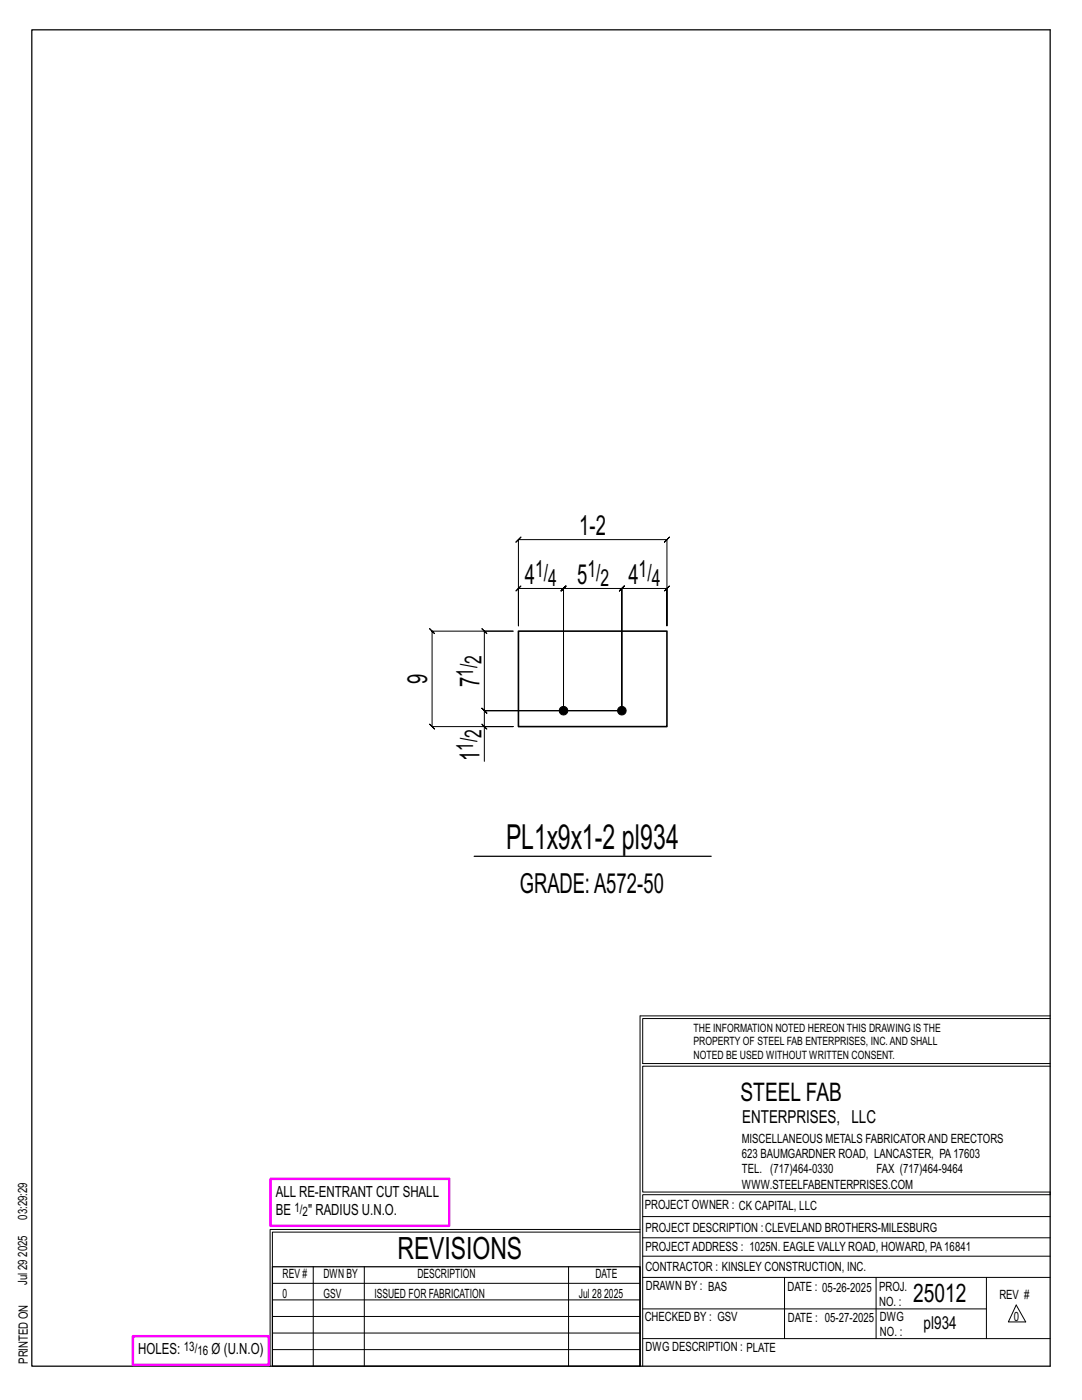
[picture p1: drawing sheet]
<svg xmlns="http://www.w3.org/2000/svg" width="216mm" height="279mm" viewBox="0 0 216 279" stroke-linecap="round" stroke-linejoin="round" font-family="sans-serif">
<defs><g id="words">
<text font-size="6.9" x="101" y="169.4">PL1x9x1-2 pl934</text>
<text font-size="6.1" x="79.3" y="251.3">REVISIONS</text>
<g font-size="5.5">
<text x="115.6" y="106.7">1-2</text>
<text x="104.7" y="116.5">4</text>
<text x="115.2" y="116.5">5</text>
<text x="125.4" y="116.5">4</text>
<text x="85.2" y="136.5" transform="rotate(-90 85.2 136.5)">9</text>
<text x="95.7" y="137.1" transform="rotate(-90 95.7 137.1)">7</text>
<text x="95.7" y="151.9" transform="rotate(-90 95.7 151.9)">1</text>
<text x="103.7" y="178.2">GRADE:A572-50</text>
</g>
<g font-size="5.1">
<text x="147.8" y="219.8">STEEL FAB</text>
<text x="182.2" y="259.9">25012</text>
</g>
<g font-size="4.7">
<text x="106.8" y="115.2">1/</text>
<text x="109.4" y="116.9">4</text>
<text x="117.2" y="115.2">1/</text>
<text x="119.8" y="116.9">2</text>
<text x="127.4" y="115.2">1/</text>
<text x="130" y="116.9">4</text>
<text x="94.4" y="135" transform="rotate(-90 94.4 135)">1/</text>
<text x="96.1" y="132.4" transform="rotate(-90 96.1 132.4)">2</text>
<text x="94.4" y="149.9" transform="rotate(-90 94.4 149.9)">1/</text>
<text x="96.1" y="147.3" transform="rotate(-90 96.1 147.3)">2</text>
</g>
<g font-size="3.6">
<text x="148.1" y="224.1">ENTERPRISES, LLC</text>
<text x="184.3" y="265.2">pl934</text>
</g>
<g font-size="3.1">
<text x="55" y="238.9">ALL RE-ENTRANT CUT SHALL</text>
<text x="55" y="242.5">BE</text>
<text x="61.5" y="242.5">&quot; RADIUS U.N.O.</text>
<text x="27.6" y="270.2">HOLES:</text>
<text x="42.2" y="270.2">Ø (U.N.O)</text>
</g>
<g font-size="2.6">
<text x="58.8" y="241.8">1/</text>
<text x="60.4" y="242.7">2</text>
<text x="36.7" y="269.6">13/</text>
<text x="39.4" y="270.5">16</text>
</g>
<g font-size="2.5">
<text x="148" y="231.2">623 BAUMGARDNER ROAD, LANCASTER, PA17603</text>
<text x="148" y="228.1">MISCELLANEOUS METALS FABRICATORAND ERECTORS</text>
<text x="148" y="237.2">WWW.STEELFABENTERPRISES.COM</text>
<text x="148" y="234.2">TEL. (717)464-0330</text>
<text x="174.9" y="234.2">FAX (717)464-9464</text>
<text x="5.4" y="243.4" transform="rotate(-90 5.4 243.4)">03:29:29</text>
<text x="128.7" y="241.3">PROJECT OWNER : CK CAPITAL, LLC</text>
<text x="128.8" y="246">PROJECT DESCRIPTION :CLEVELAND BROTHERS-MILESBURG</text>
<text x="5.4" y="250.8" transform="rotate(-90 5.4 250.8)">2025</text>
<text x="128.8" y="249.7">PROJECTADDRESS : 1025N. EAGLE VALLY ROAD, HOWARD, PA16841</text>
<text x="5.4" y="256.5" transform="rotate(-90 5.4 256.5)">Jul 29</text>
<text x="56.4" y="255">REV #</text>
<text x="64.5" y="255">DWN BY</text>
<text x="83.3" y="255">DESCRIPTION</text>
<text x="118.8" y="255">DATE</text>
<text x="128.8" y="253.7">CONTRACTOR : KINSLEY CONSTRUCTION, INC.</text>
<text x="128.9" y="257.5">DRAWN BY : BAS</text>
<text x="157.1" y="257.6">DATE : 05-26-2025</text>
<text x="175.4" y="257.7">PROJ.</text>
<text x="56.4" y="259">0</text>
<text x="64.5" y="259">GSV</text>
<text x="74.7" y="259">ISSUED FOR FABRICATION</text>
<text x="115.5" y="259">Jul 28</text>
<text x="120.6" y="259">2025</text>
<text x="128.6" y="263.7">CHECKED BY : GSV</text>
<text x="157.2" y="263.7">DATE : 05-27-2025</text>
<text x="175.4" y="260.7">NO. :</text>
<text x="175.6" y="263.7">DWG</text>
<text x="199.4" y="259.2">REV #</text>
<text x="202.3" y="263.7">0</text>
<text x="128.8" y="269.7">DWG DESCRIPTION : PLATE</text>
<text x="175.6" y="266.7">NO. :</text>
<text x="5.5" y="272.2" transform="rotate(-90 5.5 272.2)">PRINTED ON</text>
</g>
<g font-size="2.3">
<text x="138.4" y="208.6">PROPERTY OF STEEL FAB ENTERPRISES, INC.AND SHALL</text>
<text x="138.4" y="205.9">THE INFORMATION NOTED HEREON THIS DRAWING IS THE</text>
<text x="138.4" y="211.3">NOTED BE USED WITHOUT WRITTEN CONSENT.</text>
</g>
</g></defs>
<g fill="none" stroke="#000" stroke-width=".2">
<path d="M103.9 107.2l-.5 .5h29.7l-.5 .5 1-1-.5 .5v17.2v-7.5l.5-.5-1 1 .5-.5h-9l.5-.5-1 1 .5-.5v24.4v-24.4l.5-.5-1 1 .5-.5h-11.7l.5-.5-1 1 .5-.5v24.4v-24.4l.5-.5-1 1 .5-.5h-9l.5-.5-1 1 .5-.5v7.5v-17.2l-.5 .5zM96.1 144.5l1 1zM96.6 145v-3.2l.5 .5-1-1 .5 .5h27.5h-27.5l.5 .5-1-1 .5 .5v-15.8l.5 .5-1-1 .5 .5h5.8h-16.2l-.5-.5 1 1-.5-.5v19l-.5-.5 1 1-.5-.5h16.2h-5.8v6.9M127.7 202.7v70M127.7 202.7h81.8M209.5 203.3h-81.3v9h81.3M209.5 212.8h-81.3v25.1h81.3v.5h-81.3v34.3M54.4 259.4h73.3M54.4 256.1h73.3M62.5 252.8v19.9M72.7 252.8v19.9M113.4 252.8v19.9"/>
<path d="M127.7 245.4h-73.8v27.3M127.7 245.9h-73.3v6.9M128.2 242.8h81.3M128.2 254.9h81.3M128.2 250.7h81.3M128.2 247h81.3M156.5 254.9v12.2M174.8 254.9v12.2M196.8 254.9v12.2M54.4 269.3h73.3M54.4 266h73.3M54.4 262.7h73.3"/>
<path d="M128.2 261.2h68.6M128.2 267.1h81.3M202.8 260.4l1.9 3.4h-3.5z"/>
</g>
<path d="M6.3 6h203.2v266.7h-203.2zM94.6 170.9h47.3M54.4 252.8h73.3v19.9h-73.3z" fill="none" stroke="#000" stroke-width=".25"/>
<path d="M54 235.3h35.6v9.3h-35.6zM26.5 266.7h27.1v5.7h-27.1z" fill="none" stroke="#f0f" stroke-width=".5"/>
<g fill="#000" stroke="#000" stroke-width=".2">
<circle cx="112.4" cy="141.8" r=".86"/>
<circle cx="124.1" cy="141.8" r=".86"/>
</g>
<path d="M103.4 126h29.7v19h-29.7z" fill="none" stroke="#000" stroke-width=".32"/>
<use href="#words"/>
</svg>
